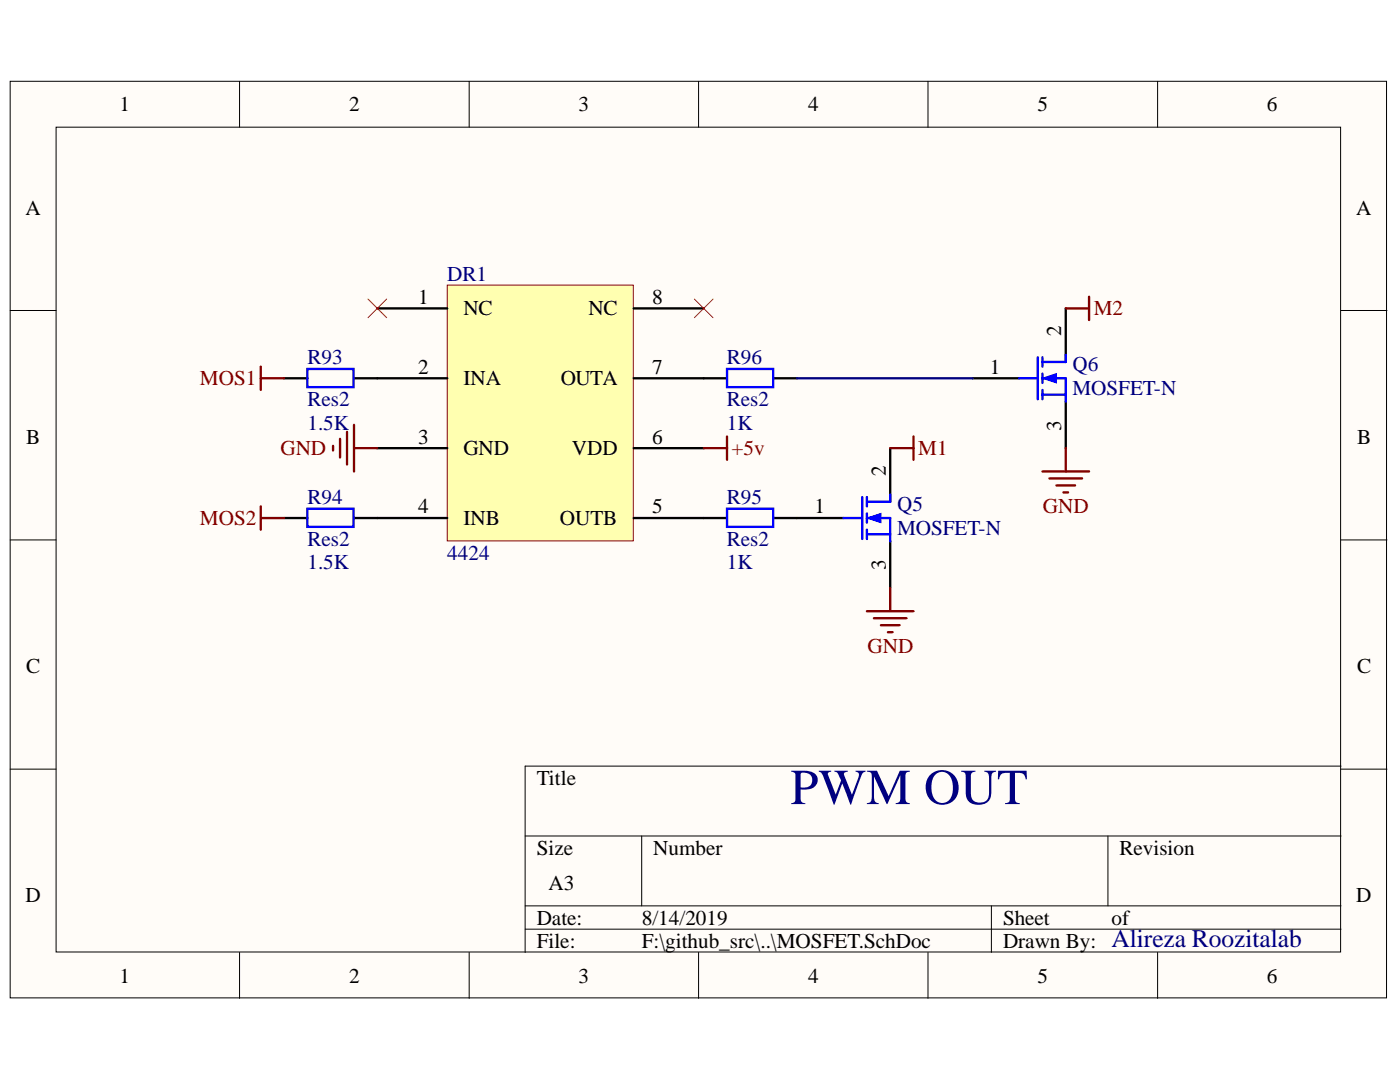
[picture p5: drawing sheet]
<svg xmlns="http://www.w3.org/2000/svg" width="279mm" height="216mm" viewBox="0 0 279 216" stroke-linecap="round" stroke-linejoin="round" font-family="sans-serif">
<defs><g id="words">
<text font-size="10" fill="#000080" x="157.7" y="160.4">PWM OUT</text>
<text font-size="5.1" fill="#000080" x="221.8" y="189">Alireza Roozitalab</text>
<g font-size="4.2">
<text x="23.8" y="22.2">1</text>
<text x="69.7" y="22.2">2</text>
<text x="115.5" y="22.2">3</text>
<text x="161.3" y="22.2">4</text>
<text x="207" y="22.2">5</text>
<text x="252.8" y="22.2">6</text>
<text x="5.1" y="42.8">A</text>
<text x="270.7" y="42.8">A</text>
<text x="83.4" y="60.6">1</text>
<text x="92.5" y="62.9">NC</text>
<text x="117.4" y="62.9">NC</text>
<text x="130.2" y="60.6">8</text>
<text x="211.8" y="67.1" transform="rotate(-90 211.8 67.1)">2</text>
<text x="83.4" y="74.6">2</text>
<text x="92.5" y="76.8">INA</text>
<text x="111.9" y="76.8">OUTA</text>
<text x="130.2" y="74.6">7</text>
<text x="197.6" y="74.6">1</text>
<text x="5.2" y="88.6">B</text>
<text x="83.4" y="88.5">3</text>
<text x="130.2" y="88.5">6</text>
<text x="211.8" y="86" transform="rotate(-90 211.8 86)">3</text>
<text x="270.8" y="88.6">B</text>
<text x="92.5" y="90.9">GND</text>
<text x="114.1" y="90.9">VDD</text>
<text x="176.8" y="95" transform="rotate(-90 176.8 95)">2</text>
<text x="83.4" y="102.4">4</text>
<text x="92.5" y="104.8">INB</text>
<text x="111.8" y="104.8">OUTB</text>
<text x="130.2" y="102.4">5</text>
<text x="162.6" y="102.4">1</text>
<text x="176.8" y="113.8" transform="rotate(-90 176.8 113.8)">3</text>
<text x="5.2" y="134.4">C</text>
<text x="270.8" y="134.4">C</text>
<text x="107.1" y="156.6">Title</text>
<text x="107.1" y="170.6">Size</text>
<text x="130.4" y="170.6">Number</text>
<text x="223.4" y="170.6">Revision</text>
<text x="109.5" y="177.5">A3</text>
<text x="5.1" y="180">D</text>
<text x="107.1" y="184.5">Date:</text>
<text x="128.1" y="184.5">8/14/2019</text>
<text x="200.2" y="184.5">Sheet</text>
<text x="221.8" y="184.5">of</text>
<text x="270.7" y="180">D</text>
<text x="107.1" y="189.2">File:</text>
<text x="128.1" y="189.2">F:\github_src\..\MOSFET.SchDoc</text>
<text x="200.2" y="189.2">Drawn By:</text>
<text x="23.8" y="196.1">1</text>
<text x="69.7" y="196.1">2</text>
<text x="115.5" y="196.1">3</text>
<text x="161.3" y="196.1">4</text>
<text x="207" y="196.1">5</text>
<text x="252.8" y="196.1">6</text>
</g>
<g font-size="4.2" fill="#000080">
<text x="89.3" y="56">DR1</text>
<text x="61.4" y="72.7">R93</text>
<text x="145.1" y="72.7">R96</text>
<text x="214" y="74.1">Q6</text>
<text x="61.4" y="81.1">Res2</text>
<text x="145.1" y="81.1">Res2</text>
<text x="214" y="78.8">MOSFET-N</text>
<text x="61.4" y="85.7">1.5K</text>
<text x="145.1" y="85.7">1K</text>
<text x="61.4" y="100.6">R94</text>
<text x="145.1" y="100.6">R95</text>
<text x="179" y="102">Q5</text>
<text x="179" y="106.7">MOSFET-N</text>
<text x="61.4" y="113.6">1.5K</text>
<text x="61.4" y="108.9">Res2</text>
<text x="89.3" y="111.7">4424</text>
<text x="145.1" y="113.6">1K</text>
<text x="145.1" y="108.9">Res2</text>
</g>
<g font-size="4.2" fill="#800000">
<text x="218.3" y="62.9">M2</text>
<text x="39.9" y="76.8">MOS1</text>
<text x="56" y="90.9">GND</text>
<text x="146" y="90.9">+5v</text>
<text x="183.3" y="90.9">M1</text>
<text x="39.9" y="104.8">MOS2</text>
<text x="208.1" y="102.4">GND</text>
<text x="173.1" y="130.3">GND</text>
</g>
</g></defs>
<g fill="#fffcf8" stroke="#000" stroke-width=".2">
<path d="M2 16.2h274.7v182.9h-274.7z"/>
<path d="M11.2 25.4h256.3v164.6h-256.3z"/>
</g>
<g fill="none" stroke="#000" stroke-width=".2">
<path d="M47.8 16.2v9.2M93.6 16.2v9.2M139.4 16.2v9.2M185.2 16.2v9.2M231 16.2v9.2M2 62h9.2M267.6 62h9.2M2 107.7h9.2M267.6 107.7h9.2M2 153.5h9.2M267.6 153.5h9.2M267.6 152.9h-162.8v37.2"/>
<path d="M104.8 166.8h162.8M128.1 166.8v14M221.1 166.8v14M47.8 190.1v9.1M93.6 190.1v9.1M104.8 180.8h162.8M104.8 185.4h162.8M139.4 190.1v9.1M185.2 190.1v9.1M197.9 180.8v9.3M231 190.1v9.1"/>
</g>
<path d="M89.3 56.9h37.1v51h-37.1z" fill="#ffffb0" stroke="#800000" stroke-width=".2"/>
<g fill="none" stroke="#000" stroke-width=".46">
<path d="M56.7 75.5h4.6M70.7 75.5h18.6M75.3 61.5h14M126.5 61.5h13.9M126.5 75.5h18.6M154.4 75.5h4.7M75.3 89.4h14M126.5 89.4h13.9M177.7 89.4v9.3M56.7 103.4h4.6M70.7 103.4h18.6M126.5 103.4h18.6"/>
<path d="M154.4 103.4h14M177.7 108v9.3"/>
</g>
<path d="M61.3 73.6h9.3v3.6h-9.3zM145.1 73.6h9.2v3.6h-9.2zM172.1 99.2v8.4M173 99.2v1.8M61.3 101.5h9.3v3.6h-9.3zM145.1 101.5h9.2v3.6h-9.2zM168.4 103.4h3.7M173 100.1h4.7M173 103.4h4.7v4.6M173 106.6h4.7M173 102.4v1.9M173 105.7v1.9" fill="none" stroke="#00f" stroke-width=".46"/>
<path d="M52 73.2v4.6M52 75.5h4.7M66.5 89v.9M67.9 87.6v3.7M69.3 86.2v6.5M70.7 89.4h4.6M70.7 84.8v9.3M140.4 89.4h4.7M145.1 87.1v4.6M52 101v4.7M52 103.4h4.7" fill="none" stroke="#800000" stroke-width=".46"/>
<path d="M73.4 59.7l3.8 3.7M77.2 59.7l-3.8 3.7M138.6 59.7l3.7 3.7M142.3 59.7l-3.7 3.7" fill="none" stroke="#f00" stroke-width=".2"/>
<path d="M173 103.4l2.8-1v1.9z" fill="#00f"/>
<path d="M173 103.4l2.8-1v1.9z" fill="none" stroke="#00f" stroke-width=".2"/>
<path d="M203.4 75.5h3.7M207.1 71.3v8.4M208 72.2h4.7M208 75.5h4.7v4.6M208 78.7h4.7M208 71.3v1.9M208 74.6v1.8M208 77.8v1.9M177.7 98.7v1.4" fill="none" stroke="#00f" stroke-width=".46"/>
<path d="M194.1 75.5h9.3M212.7 61.5v9.3M212.7 80.1v9.3" fill="none" stroke="#000" stroke-width=".46"/>
<path d="M208 75.5l2.8-.9v1.8z" fill="#00f"/>
<path d="M208 75.5l2.8-.9v1.8z" fill="none" stroke="#00f" stroke-width=".2"/>
<path d="M212.7 70.8v1.4" fill="none" stroke="#00f" stroke-width=".46"/>
<path d="M159.1 75.5h35" fill="none" stroke="#000080" stroke-width=".46"/>
<g fill="none" stroke="#800000" stroke-width=".46">
<path d="M217.3 59.2v4.7M212.7 61.5h4.6M177.7 89.4h4.6M182.3 87.1v4.6M208 94.1h9.3M209.4 95.5h6.6M210.8 96.9h3.8M212.2 98.3h1M212.7 89.4v4.7M177.7 117.3v4.7M173 122h9.3M174.4 123.4h6.5"/>
<path d="M175.8 124.7h3.7M177.2 126.1h.9"/>
</g>
<use href="#words"/>
</svg>
